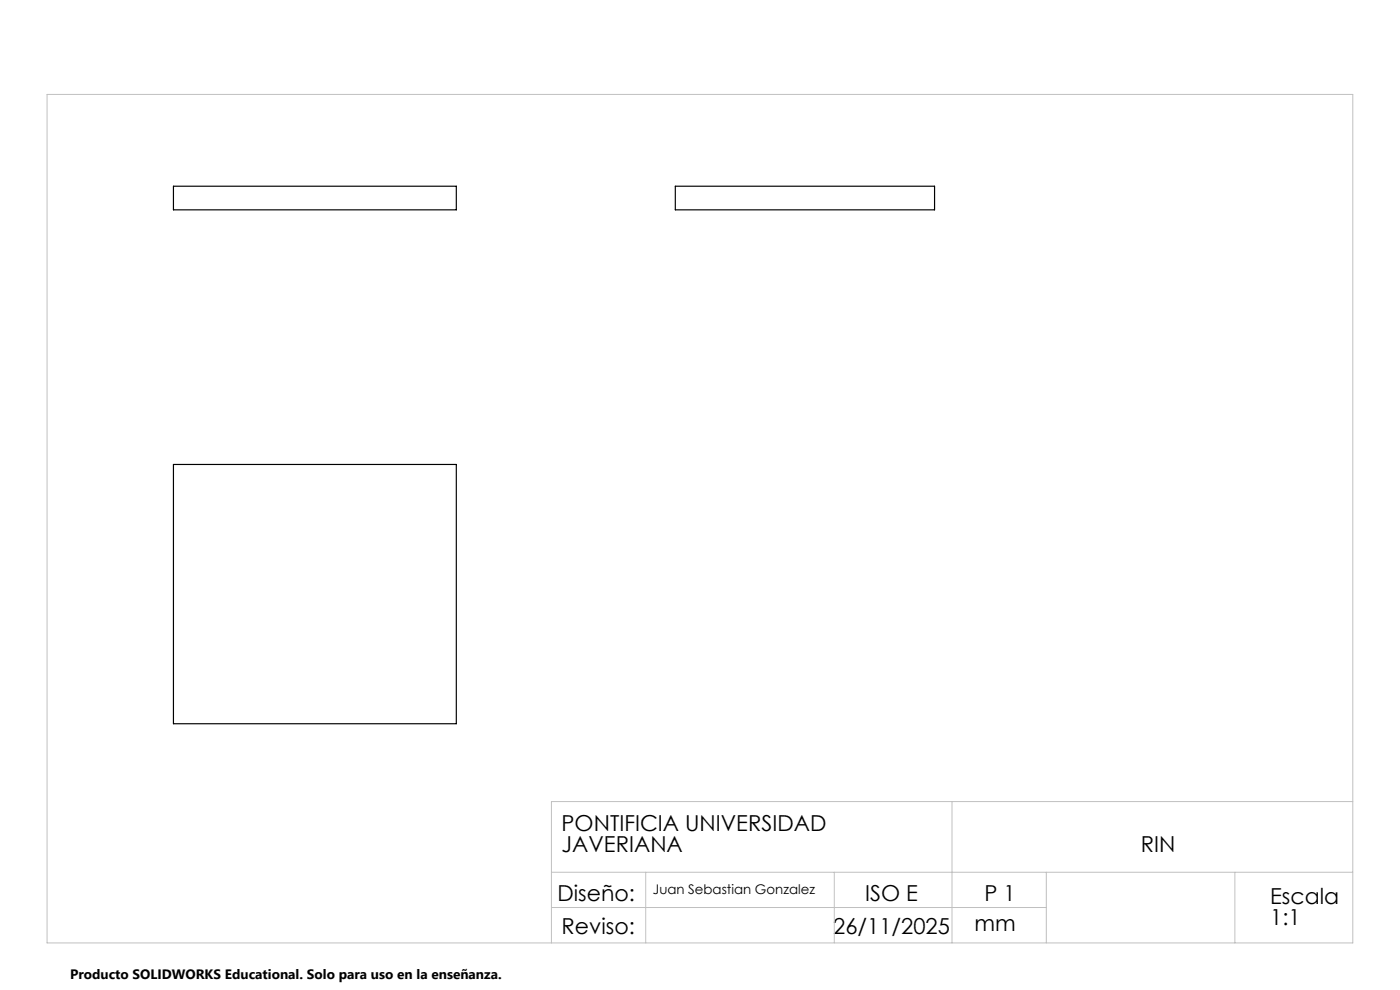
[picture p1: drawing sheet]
<svg xmlns="http://www.w3.org/2000/svg" width="297mm" height="210mm" viewBox="0 0 297 210" stroke-linecap="round" stroke-linejoin="round" font-family="sans-serif">
<defs><g id="words">
<g font-size="4.7">
<text x="119.1" y="176.3">PONTIFICIA UNIVERSIDAD</text>
<text x="119.1" y="180.8">JAVERIANA</text>
<text x="242" y="180.8">RIN</text>
<text x="118.3" y="191.1">Diseño:</text>
<text x="183.5" y="191.1">ISO E</text>
<text x="208.9" y="191.1">P 1</text>
<text x="269.5" y="191.8">Escala</text>
<text x="206.8" y="197.4">mm</text>
<text x="269.5" y="196.3">1:1</text>
<text x="119.1" y="198.2">Reviso:</text>
<text x="176.8" y="198.2">26/11/2025</text>
</g>
<text font-size="2.9" x="14.9" y="207.6">Producto SOLIDWORKS Educational. Solo para uso en la enseñanza.</text>
<text font-size="2.8" x="138.5" y="189.7">Juan Sebastian Gonzalez</text>
</g></defs>
<path d="M36.8 39.5h60v5h-60zM143.3 39.5h55v5h-55zM36.8 98.5h60v55h-60z" fill="none" stroke="#000" stroke-width=".25"/>
<path d="M10 20h277v180h-277zM202 170v30M287 170h-170v30M117 185h170M117 192.5h105M137 185v15M177 185v15M222 185v15M262 185v15" fill="none" stroke="#c0c0c0" stroke-width=".21"/>
<use href="#words"/>
</svg>
